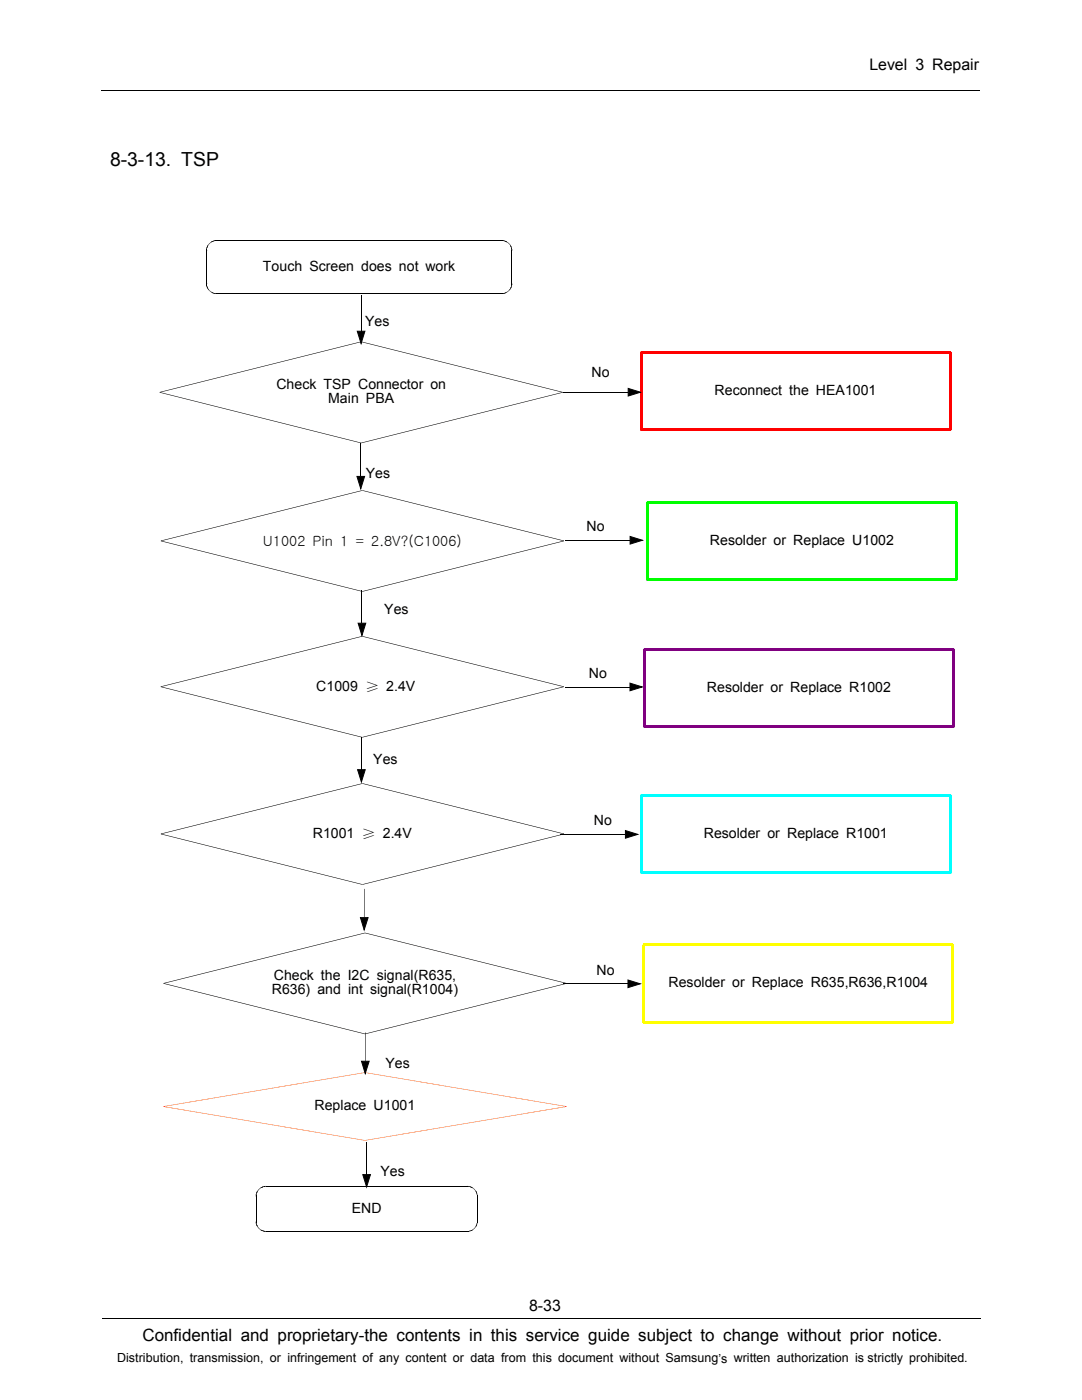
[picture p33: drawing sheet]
<svg xmlns="http://www.w3.org/2000/svg" width="216mm" height="279mm" viewBox="0 0 216 279" stroke-linecap="round" stroke-linejoin="round" font-family="sans-serif">
<defs><g id="words">
<text font-size="3.9" x="21.9" y="33.1">8-3-13. TSP</text>
<text font-size="3.4" x="28.4" y="267.7">Confidential and proprietary-the contents in this service guide subject to change without prior notice.</text>
<g font-size="3.2">
<text x="173.5" y="14">Level 3 Repair</text>
<text x="105.6" y="261.6">8-33</text>
</g>
<g font-size="2.8">
<text x="52.5" y="54.1">Touch Screen does not work</text>
<text x="72.9" y="65.1">Yes</text>
<text x="55.1" y="77.7">Check TSP Connector on</text>
<text x="118" y="75.3">No</text>
<text x="65.5" y="80.5">Main PBA</text>
<text x="142.6" y="78.9">Reconnect the HEA1001</text>
<text x="73" y="95.4">Yes</text>
<text x="117" y="105.9">No</text>
<text x="52.5" y="109">U1002 Pin 1 = 2.8V?(C1006)</text>
<text x="141.6" y="108.8">Resolder or Replace U1002</text>
<text x="76.7" y="122.6">Yes</text>
<text x="63.1" y="137.8">C1009 ≥ 2.4V</text>
<text x="117.5" y="135.4">No</text>
<text x="141.1" y="138.1">Resolder or Replace R1002</text>
<text x="74.5" y="152.5">Yes</text>
<text x="62.4" y="167.2">R1001 ≥ 2.4V</text>
<text x="118.5" y="164.7">No</text>
<text x="140.4" y="167.3">Resolder or Replace R1001</text>
<text x="54.6" y="195.6">Check the I2C signal(R635,</text>
<text x="119" y="194.5">No</text>
<text x="133.4" y="197.1">Resolder or Replace R635,R636,R1004</text>
<text x="54.2" y="198.4">R636) and int signal(R1004)</text>
<text x="76.9" y="213">Yes</text>
<text x="62.8" y="221.6">Replace U1001</text>
<text x="75.9" y="234.7">Yes</text>
<text x="70.2" y="242">END</text>
</g>
<text font-size="2.5" x="23.4" y="271.9">Distribution, transmission, or infringement of any content or data from this document without Samsung’s written authorization is strictly prohibited.</text>
</g></defs>
<path d="M20.2 18.1h175.3M72.1 58.8v7.3M71.3 66.1h1.5l-.7 2.5zM20.4 263h175.3" fill="none" stroke="#000" stroke-width=".2"/>
<path d="M71.3 66.1h1.5l-.7 2.5z" fill="#000"/>
<g fill="#f00">
<path d="M189.4 70.4h.4v-.2h-.2v.4h-.2z" fill-rule="evenodd"/>
<path d="M189.4 85.6h.2v.4h.2v-.2h-.4z" fill-rule="evenodd"/>
<path d="M127.9 85.6h.2v.2h-.4v.2h.2z" fill-rule="evenodd"/>
<path d="M127.7 70.2v.2h.4v.2h-.2v-.4z" fill-rule="evenodd"/>
</g>
<path d="M127.9 70.4h61.7v15.4h-61.7z" fill="none" stroke="#f00" stroke-width=".4"/>
<g fill="#000">
<path d="M31.9 78.2v.2zM31.9 78.3l40.2 10v.2l-40.2-10.1zM72.1 68.2v.1zM31.9 78.2l40.2-10v.1l-40.2 10zM112.3 78.2v.2zM72.1 68.2l40.2 10v.1l-40.2-10zM125.3 77.5l2.5 .8-2.5 .7zM71.2 95.1h1.5l-.7 2.4zM72.1 88.3v.2zM72.1 88.3l40.2-10v.1l-40.2 10.1zM71.5 124.4h1.5l-.8 2.4zM51 238.5h.1z"/>
<path d="M51.1 238.4v.1zM51.1 238.4h.1zM51.1 238.3l.1 .1zM51.1 238.2l.1 .2zM51.1 238.2l.1 .1zM51.1 238.1l.1 .2zM51.1 238.1h.1zM51.2 238v.1zM51.2 238l.1 .1zM51.2 237.9l.1 .2zM51.2 237.9l.1 .1zM51.3 237.8v.2z"/>
<path d="M51.3 237.8h.1zM51.3 237.7l.1 .1zM51.4 237.6v.2zM51.4 237.6l.1 .1zM51.5 237.5v.2zM51.5 237.5l.1 .1zM51.5 237.5h.1zM51.6 237.3v.2zM51.5 237.4l.1 .1zM51.6 237.3l.1 .1zM51.6 237.3h.2zM51.8 237.2v.1z"/>
<path d="M51.8 237.2h.1zM51.8 237.1l.1 .1zM51.8 237.1h.2zM51.9 237l.1 .2zM51.9 237l.2 .1zM52 237l.1 .1zM52 237h.2zM52.1 236.9l.1 .1zM52.1 236.9l.2 .1zM52.2 236.9l.1 .1zM52.2 236.9l.2 .1zM52.3 236.9l.1 .1z"/>
<path d="M52.3 236.9h.2zM52.4 236.8l.1 .1zM52.4 236.8l.2 .1zM52.5 236.8l.1 .1zM52.6 236.8l.1 .1zM52.6 236.7l.1 .2zM52.6 236.7l.1 .1zM52.7 236.7v.1zM52.8 236.7v.1zM52.8 236.7l.1 .1zM52.9 236.7v.1zM52.9 236.7l.1 .1z"/>
<path d="M53 236.7v.1zM93.4 236.7l-.1 .1zM93.4 236.7l.1 .1zM93.5 236.7v.1zM93.5 236.7l.1 .1zM93.6 236.7v.1zM93.6 236.7v.2zM93.7 236.7l-.1 .2zM93.7 236.7v.2zM93.8 236.8l-.1 .1zM93.8 236.8l.1 .1zM93.9 236.8v.1z"/>
<path d="M93.9 236.8l.1 .2zM94 236.9v.1zM94 236.9l.1 .1zM94.1 236.9v.1zM94.2 236.9l-.1 .1zM94.2 236.9v.2zM94.3 237l-.1 .1zM94.3 237v.2zM94.4 237l-.1 .2zM94.4 237v.2zM94.5 237.1l-.1 .1zM94.5 237.2v.1z"/>
<path d="M94.6 237.2l-.1 .1zM94.6 237.2v.2zM94.7 237.3l-.1 .1zM94.6 237.4h.2zM94.8 237.4v.2zM94.8 237.6h.2zM94.8 237.7l.2-.1zM94.8 237.7h.2zM94.9 237.8l.1-.1zM94.9 237.8h.2zM95 237.8h.1zM95 237.8l.1 .1z"/>
<path d="M95 238l.1-.1zM95 238h.1zM95 238.1l.1-.1zM95 238.1h.2zM95.1 238.1h.1zM95.1 238.1l.1 .1zM95.1 238.3l.1-.1zM95.1 238.3h.1zM95.1 238.4l.1-.1zM95.1 238.4h.2zM95.2 238.4h.1zM95.2 238.4l.1 .1z"/>
<path d="M95.2 238.5h.1zM95.2 238.6h.1zM95.2 238.7h.1zM51 244h.1zM51.1 244.1h.1zM51 244l.2 .1zM51.1 244.2h.1zM51.1 244.1l.1 .1zM51.1 244.3h.1zM51.1 244.2l.1 .1zM51.1 244.4h.1zM51.1 244.3l.1 .1z"/>
<path d="M51.2 244.5h.1zM51.1 244.4l.2 .1zM51.2 244.6h.1zM51.2 244.5l.1 .1zM51.3 244.7l.1-.1zM51.2 244.6h.2zM51.3 244.8l.1-.1zM51.3 244.7h.1zM51.4 244.9l.1-.1zM51.3 244.8h.2zM51.4 244.9l.2 .1zM51.5 245h.1z"/>
<path d="M51.5 245.1l.1-.1zM51.5 245.1h.2zM51.6 245.2l.1-.1zM51.8 245.2v.1zM51.7 245.1l.1 .2zM51.8 245.3h.1zM52 245.4l-.1 .1zM51.9 245.3v.2zM52.1 245.4l-.1 .1zM52 245.4v.1zM52.2 245.5l-.1 .1zM52.1 245.4v.2z"/>
<path d="M52.3 245.5l-.1 .1zM52.2 245.5v.1zM52.4 245.6l-.1 .1zM52.3 245.5v.2zM52.4 245.6v.1zM52.5 245.6l-.1 .1zM52.6 245.6v.1zM52.5 245.6l.1 .1zM52.7 245.6l-.1 .1zM52.7 245.7v.1zM52.7 245.6v.2zM52.8 245.7v.1z"/>
<path d="M52.7 245.7l.1 .1zM52.9 245.7v.1zM52.8 245.7l.1 .1zM53 245.7v.1zM52.9 245.7l.1 .1zM93.3 245.7v.1zM93.3 245.7l.1 .1zM93.5 245.7v.1zM93.5 245.7l.1 .1zM93.6 245.7v.1zM93.6 245.6l.1 .1zM93.6 245.7h.1z"/>
<path d="M93.7 245.6l.1 .1zM93.6 245.6l.2 .1zM93.7 245.6l.2 .1zM93.9 245.6v.1zM94 245.6v.1zM93.9 245.6l.1 .1zM94.1 245.5v.1zM94 245.6h.1zM94.1 245.5l.1 .1zM94.2 245.4l.1 .1zM94.1 245.5h.2zM94.3 245.4l.1 .1z"/>
<path d="M94.2 245.4l.2 .1zM94.4 245.3l.1 .1zM94.3 245.4h.2zM94.5 245.2l.1 .1zM94.5 245.2v.2zM94.5 245.2h.2zM94.6 245.1l.1 .1zM94.7 245l.1 .1zM94.7 245v.2zM94.8 244.9v.2zM94.8 244.9l.1 .1zM94.8 244.8l.2 .1z"/>
<path d="M94.9 244.8v.2zM94.9 244.7l.1 .1zM94.9 244.7l.1 .2zM95 244.6l.1 .1zM95 244.6v.2zM95 244.6h.1zM95 244.5h.1zM95 244.5l.1 .1zM95.1 244.4h.1zM95.1 244.4v.1zM95.1 244.3h.1zM95.1 244.3l.1 .1z"/>
<path d="M95.1 244.2h.1zM95.1 244.2l.1 .1zM95.2 244.1h.1zM95.2 244.1v.1zM95.2 243.9h.1zM95.2 244h.1zM95.2 244l.1 .1zM95.2 243.8h.1zM95.2 243.8l.1 .1z"/>
</g>
<path d="M112.4 78.3h12.9M125.3 77.5l2.5 .8-2.5 .7zM71.2 95.1h1.5l-.7 2.4zM72 88.5v6.6M72.2 117.8v6.6M71.5 124.4h1.5l-.8 2.4zM51.1 238.5v5.5M53 236.7h40.3M95.3 238.7v5.1M53 245.8h40.3" fill="none" stroke="#000" stroke-width=".2"/>
<path d="M51 238.7h.1zM51 238.6h.1zM52.7 236.7l.1 .1zM53.1 236.7v.1zM93.3 236.7v.1zM93.3 236.7l.1 .1zM95.2 238.5l.1 .1zM51 243.9h.1zM51 243.8h.1zM53.1 245.7v.1zM93.4 245.7l.1 .1zM95.2 243.9l.1 .1z" fill="#000"/>
<g fill="#0f0">
<path d="M190.6 100.3h.5v-.2h-.2v.4h-.3z" fill-rule="evenodd"/>
<path d="M190.6 115.5h.3v.4h.2v-.2h-.5z" fill-rule="evenodd"/>
<path d="M129.2 115.5h.2v.2h-.4v.2h.2z" fill-rule="evenodd"/>
<path d="M129 100.1v.2h.4v.2h-.2v-.4z" fill-rule="evenodd"/>
</g>
<path d="M129.2 100.3h61.6v15.4h-61.6z" fill="none" stroke="#0f0" stroke-width=".4"/>
<path d="M72.3 97.8v.1zM32.1 107.9l40.2-10.1v.1l-40.2 10.1zM32.1 107.9v.1zM32.1 107.9l40.2 10.1v.1l-40.2-10.1zM72.3 118v.1zM72.3 118l40.2-10.1v.1l-40.2 10.1zM112.5 107.9v.1zM72.3 97.8l40.2 10.1v.1l-40.2-10.1zM125.7 107.1l2.5 .7-2.5 .8zM71.4 153.6h1.5l-.8 2.5z" fill="#000"/>
<path d="M112.8 107.8h12.9M125.7 107.1l2.5 .7-2.5 .8zM71.4 153.6h1.5l-.8 2.5zM72.1 147v6.6" fill="none" stroke="#000" stroke-width=".2"/>
<g fill="#ff6820">
<path d="M72.8 214v.1z"/>
<path d="M72.8 227.5v.1z"/>
</g>
<g fill="#ff6820">
<path d="M32.6 220.8v.1z"/>
<path d="M113 220.8v.1z"/>
<path d="M32.6 220.8l40.2-6.8v.1l-40.2 6.8z"/>
<path d="M32.6 220.8l40.2 6.7v.1l-40.2-6.7z"/>
<path d="M72.8 227.5l40.2-6.7v.1l-40.2 6.7z"/>
<path d="M72.8 214l40.2 6.8v.1l-40.2-6.8z"/>
</g>
<path d="M72.1 211.8h1.6l-.8 2.4zM72.9 206.1v5.7M72.4 234.4h1.5l-.7 2.5zM73.1 227.8v6.6" fill="none" stroke="#000" stroke-width=".2"/>
<path d="M72.3 156.3v.1zM32.1 166.4l40.2-10.1v.1l-40.2 10.1zM32.1 166.4v.1zM32.1 166.4l40.2 10.1v.1l-40.2-10.1zM72.3 176.5v.1zM72.3 176.5l40.2-10.1v.1l-40.2 10.1zM112.5 166.4v.1zM72.3 156.3l40.2 10.1v.1l-40.2-10.1zM72.1 211.8h1.6l-.8 2.4zM72.4 234.4h1.5l-.7 2.5z" fill="#000"/>
<g fill="#0ff">
<path d="M189.4 158.8h.4v-.2h-.2v.4h-.2z" fill-rule="evenodd"/>
<path d="M189.4 174h.2v.4h.2v-.2h-.4z" fill-rule="evenodd"/>
<path d="M128 174h.2v.2h-.4v.2h.2z" fill-rule="evenodd"/>
<path d="M127.8 158.6v.2h.4v.2h-.2v-.4z" fill-rule="evenodd"/>
</g>
<path d="M128 174.2h61.6M128 174.2v-15.4h61.6v15.4" fill="none" stroke="#0ff" stroke-width=".4"/>
<path d="M112.8 137.1h12.9M125.7 136.3l2.5 .8-2.5 .8zM111.8 166.5h13M124.8 165.8l2.5 .7-2.5 .8z" fill="none" stroke="#000" stroke-width=".2"/>
<path d="M32.1 137v.1zM32.1 137l40.2 10.1v.1l-40.2-10.1zM72.3 126.9v.1zM32.1 137l40.2-10.1v.1l-40.2 10.1zM112.5 137v.1zM72.3 126.9l40.2 10.1v.1l-40.2-10.1zM125.7 136.3l2.5 .8-2.5 .8zM72.3 147.1v.1zM72.3 147.1l40.2-10.1v.1l-40.2 10.1zM124.8 165.8l2.5 .7-2.5 .8z" fill="#000"/>
<g fill="#800080">
<path d="M190.1 129.6h.4v-.1h-.2v.4h-.2z" fill-rule="evenodd"/>
<path d="M190.1 144.8h.2v.4h.2v-.1h-.4z" fill-rule="evenodd"/>
<path d="M128.6 144.8h.2v.3h-.4v.1h.2z" fill-rule="evenodd"/>
<path d="M128.4 129.5v.1h.4v.3h-.2v-.4z" fill-rule="evenodd"/>
</g>
<path d="M128.6 129.6h61.7v15.5l-61.7-.1z" fill="none" stroke="#800080" stroke-width=".4"/>
<path d="M32.6 196.2v.1zM32.7 196.2l40.1 10.1v.1l-40.2-10.1zM72.8 186.1v.1zM32.6 196.2l40.2-10.1v.1l-40.1 10.1zM113.1 196.2v.1zM72.9 186.1l40.2 10.1-.1 .1-40.2-10.1zM72.8 206.3l.1 .1zM72.8 206.3l40.2-10.1 .1 .1-40.2 10.1z" fill="#000"/>
<g fill="#ff0">
<path d="M189.9 188.6h.4v-.2h-.2v.4h-.2z" fill-rule="evenodd"/>
<path d="M189.9 203.8h.2v.4h.2v-.2h-.4z" fill-rule="evenodd"/>
<path d="M128.5 203.8h.2v.2h-.4v.2h.2z" fill-rule="evenodd"/>
<path d="M128.3 188.4v.2h.4v.2h-.2v-.4z" fill-rule="evenodd"/>
</g>
<path d="M190.1 188.6v15.4M190.1 188.6h-61.6v15.4M128.5 204h61.6" fill="none" stroke="#ff0" stroke-width=".4"/>
<path d="M41.2 49.9v6.8M43 48h57.2M43.1 58.6h57.2M102.2 49.9v6.8M72.7 177.4v5.7M71.9 183.1h1.5l-.7 2.5zM112.4 196.4h12.9M125.3 195.6l2.5 .7-2.5 .8z" fill="none" stroke="#000" stroke-width=".2"/>
<g fill="#000">
<path d="M41.1 56.7h.1zM41.1 49.9h.1zM41.1 49.8l.1 .1zM41.1 56.8h.2zM41.1 49.8h.2zM41.1 56.7l.2 .1zM41.2 49.7l.1 .1zM41.2 57l.1-.1zM41.2 56.9h.1zM41.2 49.7h.1zM41.1 56.8l.2 .1zM41.2 49.6l.1 .1z"/>
<path d="M41.2 57h.1zM41.2 49.6h.1zM41.2 49.5l.1 .1zM41.2 57.1h.1zM41.2 49.5h.1zM41.2 57l.1 .1zM41.3 49.4v.1zM41.3 57.3l.1-.1zM41.3 49.4h.1zM41.2 57.1l.2 .1zM41.3 49.3l.1 .1zM41.3 57.3h.1z"/>
<path d="M41.3 49.3h.1zM41.3 49.2l.1 .1zM41.3 57.4h.1zM41.3 49.2h.1zM41.3 57.3l.1 .1zM41.4 49.1v.1zM41.4 57.5h.1zM41.4 49.1h.1zM41.3 57.4l.2 .1zM41.4 49l.1 .1zM41.4 57.6h.1zM41.4 49h.1z"/>
<path d="M41.4 57.5l.1 .1zM41.5 48.9v.1zM41.5 57.7h.1zM41.5 48.9h.1zM41.4 57.6l.2 .1zM41.6 48.8v.1zM41.6 57.8h.1zM41.6 48.8h.1zM41.5 57.7l.2 .1zM41.6 48.8l.1-.1zM41.6 57.8l.1 .1zM41.7 48.6v.1z"/>
<path d="M41.7 48.6h.1zM41.7 57.9l.1 .1zM41.8 48.6h.1zM41.9 58v.1zM41.9 48.5v.1zM41.8 58l.1 .1zM41.9 48.5h.1zM42 48.4v.1zM41.9 58.1h.1zM42 48.4h.1zM42.1 58.2v.1zM42.1 48.3v.1z"/>
<path d="M42 58.1l.1 .2zM42.1 48.3h.1zM42.2 58.3v.1zM42.2 48.2v.1zM42.1 58.2l.1 .2zM42.2 48.2l.1 .1zM42.3 58.3l-.1 .1zM42.2 48.2l.2 .1zM42.4 58.4l-.1 .1zM42.3 48.2l.1 .1zM42.3 58.3v.2zM42.3 48.2h.2z"/>
<path d="M42.5 58.4l-.1 .1zM42.4 48.1l.1 .1zM42.4 58.4v.1zM42.4 48.1l.2 .1zM42.5 48.1l.1 .1zM42.5 58.4v.1zM42.5 48.1h.2zM42.6 58.4l-.1 .1zM42.6 48l.1 .1zM42.7 58.5v.1zM42.6 58.4l.1 .2zM42.7 48l.1 .1z"/>
<path d="M42.8 58.5v.1zM42.8 48v.1zM42.7 58.5l.1 .1zM42.8 48l.1 .1zM42.9 58.5v.1zM42.9 48v.1zM42.8 58.5l.1 .1zM42.9 48l.1 .1zM43 58.5v.1zM43 48v.1zM42.9 58.5l.1 .1zM43.1 58.5v.2z"/>
<path d="M43 58.5l.1 .2zM100.2 58.5l.1 .2zM100.4 48v.1zM100.4 58.5v.1zM100.4 48l.1 .1zM100.2 58.5l.2 .1zM100.5 48v.1zM100.5 58.5v.1zM100.4 58.5l.1 .1zM100.6 48l-.1 .1zM100.5 58.5l.1 .1zM100.6 48v.1z"/>
<path d="M100.7 48l-.1 .1zM100.6 58.5l.1 .1zM100.5 58.5l.2 .1zM100.7 48l.1 .2zM100.6 58.5h.2zM100.8 48.1v.1zM100.8 58.4v.1zM100.9 48.1l-.1 .1zM100.8 58.4l.1 .1zM100.9 48.1v.2zM101 48.2l-.1 .1zM100.9 58.4l.1 .1z"/>
<path d="M101 48.2v.1zM100.8 58.4l.2 .1zM101.1 48.2l-.1 .1zM101 58.3l.1 .1zM101.1 48.2v.1zM100.9 58.4h.2zM101.2 48.2l-.1 .1zM101.1 58.3l.1 .1zM101.2 48.2v.2zM101 58.3l.2 .1zM101.3 48.3l-.1 .1zM101.2 58.2l.1 .1z"/>
<path d="M101.3 48.3v.2zM101.1 58.3h.2zM101.4 48.4l-.1 .1zM101.3 58.1l.1 .1zM101.4 48.4v.2zM101.2 58.2h.2zM101.5 48.5l-.1 .1zM101.4 58l.1 .1zM101.5 48.5v.1zM101.4 58v.2zM101.6 48.6h-.1zM101.5 58h.1z"/>
<path d="M101.4 58h.2zM101.5 48.6l.2 .1zM101.7 48.7v.1zM101.6 57.9v.1zM101.6 57.9h.1zM101.7 57.8h.1zM101.7 48.8l.2 .1zM101.7 57.8v.1zM101.7 48.9h.2zM101.7 57.7h.2zM101.7 48.9l.2 .1zM101.8 57.7v.1z"/>
<path d="M101.8 49h.1zM101.8 57.6h.1zM101.8 49l.2 .1zM101.8 57.6l.1 .1zM101.9 49.1h.1zM101.9 57.5h.1zM101.9 49.1l.1 .1zM101.9 57.5v.1zM101.9 49.2h.1zM101.9 57.4h.1zM101.9 49.2l.1 .1zM101.9 57.4l.1 .1z"/>
<path d="M101.9 49.3h.1zM101.9 57.3h.1zM101.9 49.3l.2 .1zM101.9 57.3l.1 .1zM102 49.4h.1zM102 57.2l.1 .1zM102 49.4l.1 .1zM102 57.2v.1zM102 49.5h.1zM102 57.1h.1zM102 49.5l.1 .1zM102 57.1l.1 .1z"/>
<path d="M102 49.6h.1zM102 57h.1zM102 49.6l.2 .1zM102 57l.1 .1zM102 49.7h.2zM102 56.9l.2 .1zM102 56.9l.1 .1zM102.1 49.8l.1-.1zM102.1 56.9h.1zM102.1 49.8h.1zM102.1 56.9l.1 .1zM102.1 56.8h.1z"/>
<path d="M102.1 49.8l.1 .1zM102.1 56.8l.1 .1zM102.1 49.9h.1zM102.1 56.7h.1zM102.1 56.7l.1 .1zM71.9 183.1h1.5l-.7 2.5zM125.3 195.6l2.5 .7-2.5 .8z"/>
</g>
<g fill="#000">
<path d="M41.1 56.6h.1zM41.1 50h.1zM41.2 56.9l.1 .1zM41.2 49.7h.1zM43.1 48v.1zM43.2 58.5v.2zM43.2 48v.1zM100.2 48v.1zM100.2 58.5v.2zM100.2 48l.2 .1zM100.3 48v.1zM102.1 50h.1z"/>
<path d="M102.1 56.6h.1z"/>
</g>
<use href="#words"/>
</svg>
